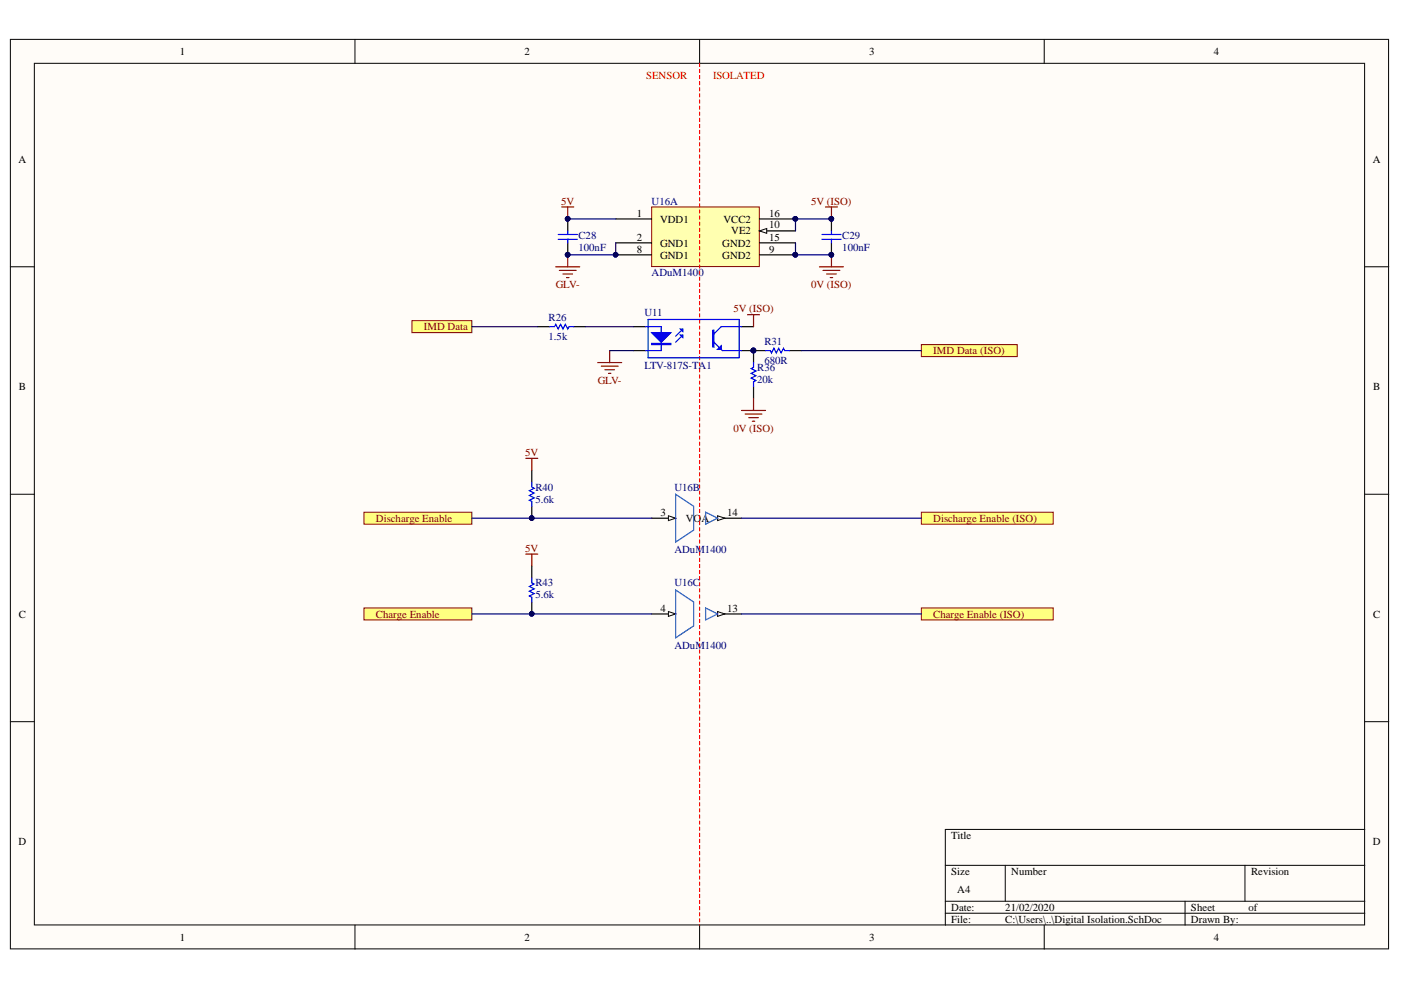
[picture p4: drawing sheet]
<svg xmlns="http://www.w3.org/2000/svg" width="297mm" height="210mm" viewBox="0 0 297 210" stroke-linecap="round" stroke-linejoin="round" font-family="sans-serif">
<defs><g id="words">
<g font-size="2.3">
<text x="38.1" y="11.7">1</text>
<text x="111.2" y="11.7">2</text>
<text x="184.3" y="11.7">3</text>
<text x="257.3" y="11.7">4</text>
<text x="3.9" y="34.5">A</text>
<text x="291.1" y="34.5">A</text>
<text x="135" y="45.9">1</text>
<text x="139.9" y="47.2">VDD1</text>
<text x="153.4" y="47.2">VCC2</text>
<text x="163.1" y="45.9">16</text>
<text x="135" y="51">2</text>
<text x="135" y="53.6">8</text>
<text x="139.9" y="52.3">GND1</text>
<text x="153.1" y="52.3">GND2</text>
<text x="155" y="49.7">VE2</text>
<text x="163.1" y="51">15</text>
<text x="163.1" y="53.6">9</text>
<text x="163.1" y="48.4">10</text>
<text x="139.9" y="54.8">GND1</text>
<text x="153.1" y="54.8">GND2</text>
<text x="4" y="82.7">B</text>
<text x="291.2" y="82.7">B</text>
<text x="140.1" y="109.4">3</text>
<text x="145.4" y="110.6">VOA</text>
<text x="154.2" y="109.4">14</text>
<text x="4" y="131">C</text>
<text x="140.1" y="129.7">4</text>
<text x="154.2" y="129.7">13</text>
<text x="291.2" y="131">C</text>
<text x="3.9" y="179.1">D</text>
<text x="201.7" y="177.9">Title</text>
<text x="291.1" y="179.1">D</text>
<text x="201.7" y="185.5">Size</text>
<text x="214.4" y="185.5">Number</text>
<text x="265.2" y="185.5">Revision</text>
<text x="202.9" y="189.3">A4</text>
<text x="201.7" y="193.1">Date:</text>
<text x="201.7" y="195.7">File:</text>
<text x="213.1" y="193.1">21/02/2020</text>
<text x="213.1" y="195.7">C:\Users\..\Digital Isolation.SchDoc</text>
<text x="252.5" y="193.1">Sheet</text>
<text x="252.5" y="195.7">Drawn By:</text>
<text x="264.7" y="193.1">of</text>
<text x="38.1" y="199.5">1</text>
<text x="111.2" y="199.5">2</text>
<text x="184.3" y="199.5">3</text>
<text x="257.3" y="199.5">4</text>
</g>
<g font-size="2.3" fill="#f00">
<text x="137" y="16.7">SENSOR</text>
<text x="151.2" y="16.7">ISOLATED</text>
</g>
<g font-size="2.3" fill="#800000">
<text x="119" y="43.4">5V</text>
<text x="172" y="43.4">5V (ISO)</text>
<text x="117.9" y="61.2">GLV-</text>
<text x="172" y="61.2">0V (ISO)</text>
<text x="89.9" y="70">IMD Data</text>
<text x="155.5" y="66.2">5V (ISO)</text>
<text x="197.9" y="75.1">IMD Data (ISO)</text>
<text x="126.7" y="81.5">GLV-</text>
<text x="155.5" y="91.6">0V (ISO)</text>
<text x="111.3" y="96.7">5V</text>
<text x="79.7" y="110.6">Discharge Enable</text>
<text x="197.9" y="110.6">Discharge Enable (ISO)</text>
<text x="111.3" y="117">5V</text>
<text x="79.7" y="131">Charge Enable</text>
<text x="197.9" y="131">Charge Enable (ISO)</text>
</g>
<g font-size="2.3" fill="#000080">
<text x="138.2" y="43.4">U16A</text>
<text x="122.6" y="50.8">C28</text>
<text x="122.6" y="53.3">100nF</text>
<text x="178.6" y="50.8">C29</text>
<text x="178.6" y="53.3">100nF</text>
<text x="138.2" y="58.6">ADuM1400</text>
<text x="116.3" y="68">R26</text>
<text x="136.6" y="67">U11</text>
<text x="116.3" y="72">1.5k</text>
<text x="162.1" y="73.1">R31</text>
<text x="162.1" y="77.2">680R</text>
<text x="136.6" y="78.2">LTV-817S-TA1</text>
<text x="160.5" y="78.7">R36</text>
<text x="160.5" y="81.2">20k</text>
<text x="113.5" y="104.1">R40</text>
<text x="113.5" y="106.6">5.6k</text>
<text x="143" y="104.1">U16B</text>
<text x="143" y="117.2">ADuM1400</text>
<text x="113.5" y="124.3">R43</text>
<text x="143" y="124.3">U16C</text>
<text x="113.5" y="126.9">5.6k</text>
<text x="143" y="137.6">ADuM1400</text>
</g>
</g></defs>
<g fill="#fffcf8" stroke="#000" stroke-width=".21">
<path d="M2.2 8.3h292.2v192.9h-292.2z"/>
<path d="M7.3 13.4h282v182.7h-282z"/>
</g>
<g fill="none" stroke="#000" stroke-width=".21">
<path d="M75.3 8.3v5.1M148.3 8.3v5.1M221.4 8.3v5.1M2.2 56.6h5.1M289.4 56.6h5.1M2.2 104.8h5.1M289.4 104.8h5.1M2.2 153h5.1M289.4 153h5.1M289.4 175.9h-89v20.3M75.3 196.2v5M148.3 196.2v5"/>
<path d="M200.4 183.5h89M200.4 191.1h89M200.4 193.6h89M213.1 183.5v7.6M221.4 196.2v5M251.3 191.1v5.1M264 183.5v7.6"/>
</g>
<path d="M138.2 109.9h5" fill="none" stroke="#000" stroke-width=".25"/>
<path d="M141.7 109.4l1.5 .5-1.5 .5z" fill="#fffcf8"/>
<path d="M141.7 109.4l1.5 .5-1.5 .5z" fill="none" stroke="#000" stroke-width=".21"/>
<path d="M152.1 109.9h5.1" fill="none" stroke="#000" stroke-width=".25"/>
<path d="M152.1 109.4l1.6 .5-1.6 .5z" fill="#fffcf8"/>
<path d="M152.1 109.4l1.6 .5-1.6 .5z" fill="none" stroke="#000" stroke-width=".21"/>
<path d="M143.2 104.8l3.9 2.5v5.1l-3.9 2.5zM149.6 108.6l2.5 1.3-2.5 1.2z" fill="none" stroke="#15c" stroke-width=".25"/>
<path d="M138.2 130.2h5" fill="none" stroke="#000" stroke-width=".25"/>
<path d="M141.7 129.7l1.5 .5-1.5 .5z" fill="#fffcf8"/>
<path d="M141.7 129.7l1.5 .5-1.5 .5z" fill="none" stroke="#000" stroke-width=".21"/>
<path d="M152.1 130.2h5.1" fill="none" stroke="#000" stroke-width=".25"/>
<path d="M152.1 129.7l1.6 .5-1.6 .5z" fill="#fffcf8"/>
<path d="M152.1 129.7l1.6 .5-1.6 .5z" fill="none" stroke="#000" stroke-width=".21"/>
<path d="M143.2 125.1l3.9 2.5v5.1l-3.9 2.5zM149.6 128.9l2.5 1.3-2.5 1.2z" fill="none" stroke="#15c" stroke-width=".25"/>
<g fill="#ffff80" stroke="#800000" stroke-width=".21">
<path d="M77.2 108.6h22.8v2.5h-22.8z" fill-rule="evenodd"/>
<path d="M77.2 128.9h22.8v2.5h-22.8z" fill-rule="evenodd"/>
</g>
<path d="M112.7 99.7v2.6M112.7 107.3v2.6M112.7 120v2.6M112.7 127.6v2.6" fill="none" stroke="#000" stroke-width=".25"/>
<g fill="#000080" stroke="#000080" stroke-width=".21">
<circle cx="112.7" cy="109.8" r=".48"/>
<circle cx="112.7" cy="130.1" r=".48"/>
</g>
<path d="M112.7 102.3v1l.6 .2-1.1 .5 1.1 .5-1.1 .5 1.1 .6-1.1 .5 .5 .2v1M112.7 122.6v1l.6 .2-1.1 .5 1.1 .5-1.1 .6 1.1 .5-1.1 .5 .5 .2v1" fill="none" stroke="#00f" stroke-width=".25"/>
<path d="M111.5 97.2h2.5M112.7 97.2v2.5M111.5 117.5h2.5M112.7 117.5v2.5" fill="none" stroke="#800000" stroke-width=".25"/>
<path d="M138.2 43.9h22.8v12.6h-22.8z" fill="#ffffb0" stroke="#800000" stroke-width=".21"/>
<path d="M130.5 46.4h7.7M130.5 51.5h7.7M130.5 54h7.7M161 46.4h7.7M161 51.5h7.7M161 54h7.7M161 49h7.7" fill="none" stroke="#000" stroke-width=".25"/>
<g fill="#000080" stroke="#000080" stroke-width=".21">
<circle cx="130.5" cy="54" r=".48"/>
<circle cx="168.6" cy="46.4" r=".49"/>
<circle cx="168.6" cy="54" r=".49"/>
</g>
<path d="M161 49l1.6-.6v1.1z" fill="#fffcf8"/>
<path d="M161 49l1.6-.6v1.1z" fill="none" stroke="#000" stroke-width=".21"/>
<g fill="#000080" stroke="#000080" stroke-width=".21">
<circle cx="130.5" cy="54" r=".48"/>
<circle cx="168.6" cy="46.4" r=".49"/>
<circle cx="168.6" cy="54" r=".49"/>
<circle cx="120.3" cy="54" r=".48"/>
<circle cx="176.3" cy="54" r=".48"/>
<circle cx="176.3" cy="46.4" r=".48"/>
<circle cx="120.3" cy="46.4" r=".48"/>
</g>
<g fill="none" stroke="#800000" stroke-width=".25">
<path d="M117.8 56.6h5.1M118.6 57.3h3.6M119.1 43.9h2.5M119.4 58.1h2M120.1 58.9h.5M120.4 43.9v2.5M120.4 54v2.6M173.7 56.6h5.1M174.5 57.3h3.6M175 43.9h2.6M175.3 58.1h2M176 58.9h.5"/>
<path d="M176.3 43.9v2.5M176.3 54v2.6"/>
</g>
<path d="M120.4 46.4v2.6M120.4 51.5v2.5M176.3 46.4v2.6M176.3 51.5v2.5" fill="none" stroke="#000" stroke-width=".25"/>
<path d="M118.3 49.7h4.1M118.3 50.7h4.1M120.4 49v.7M120.4 50.7v.8M174.2 49.7h4.1M174.2 50.7h4.1M176.3 49v.7M176.3 50.7v.8" fill="none" stroke="#00f" stroke-width=".25"/>
<path d="M148.3 13.4v182.8" fill="none" stroke="#f00" stroke-width=".25" stroke-dasharray=".6 .6"/>
<g fill="#ffff80" stroke="#800000" stroke-width=".21">
<path d="M195.3 73.1h20.4v2.5h-20.4z" fill-rule="evenodd"/>
<path d="M195.3 108.6h28v2.5h-28z" fill-rule="evenodd"/>
<path d="M195.3 128.9h28v2.5h-28z" fill-rule="evenodd"/>
</g>
<path d="M134.4 69.3h2.5M134.4 74.3h2.5M157.2 69.3h2.6M157.2 74.3h2.6" fill="none" stroke="#000" stroke-width=".25"/>
<circle cx="159.7" cy="74.3" r=".48" fill="#000080" stroke="#000080" stroke-width=".21"/>
<path d="M136.9 69.3h3.3v5h-3.3M137.4 67.7h19.3v8.2h-19.3zM144.8 71l-1.6 1.6M144.8 69.8l-1.6 1.5M151.4 72.6l1.8 1.7h4M157.2 69.3h-4.3l-1.5 1.5" fill="none" stroke="#00f" stroke-width=".25"/>
<path d="M138.2 70.5h4l-2 2.1z" fill="#00f"/>
<path d="M138.2 70.5h4l-2 2.1zM138.2 72.8h4v.3h-4zM138.2 72.9h4" fill="none" stroke="#00f" stroke-width=".25"/>
<path d="M144.3 69.8h.5v.5z" fill="#00f"/>
<path d="M144.3 69.8h.5v.5z" fill="none" stroke="#00f" stroke-width=".25"/>
<path d="M144.3 71h.5v.5z" fill="#00f"/>
<path d="M144.3 71h.5v.5zM151.1 70h.3v3.6h-.3zM151.3 70v3.6" fill="none" stroke="#00f" stroke-width=".25"/>
<path d="M152.1 74.1l.8-.8v.8z" fill="#00f"/>
<path d="M152.1 74.1l.8-.8v.8z" fill="none" stroke="#00f" stroke-width=".25"/>
<circle cx="159.7" cy="74.3" r=".48" fill="#000080" stroke="#000080" stroke-width=".21"/>
<path d="M87.3 68h12.7v2.5h-12.7z" fill-rule="evenodd" fill="#ffff80" stroke="#800000" stroke-width=".21"/>
<path d="M126.7 76.9h5.1M127.5 77.6h3.5M128.3 78.4h2M129 79.2h.5M129.3 74.3v2.6M158.5 66.7h2.5M159.8 66.7v2.6M157.2 87h5.1M158 87.8h3.5M158.7 88.5h2.1M159.5 89.3h.5M159.8 84.5v2.5" fill="none" stroke="#800000" stroke-width=".25"/>
<path d="M114 69.3h2.6M121.6 69.3h2.6M162.3 74.3h-2.5v2.6M167.4 74.3h2.5M159.8 82v2.5" fill="none" stroke="#000" stroke-width=".25"/>
<path d="M116.6 69.3h1l.2-.5 .5 1 .5-1 .6 1 .5-1 .5 1 .2-.5h1M159.8 76.9v1l-.5 .2 1 .6-1 .5 1 .5-1 .5 1 .5-.5 .2v1.1M162.3 74.3h1l.3 .5 .5-1 .5 1 .5-1 .5 1 .5-1 .3 .5h1" fill="none" stroke="#00f" stroke-width=".25"/>
<path d="M120.4 46.4h10.1M130.5 51.5v2.5h-10.1M168.7 51.5v2.5h7.6M176.3 46.4h-7.6v2.6M100 69.3h14M124.2 69.3h10.2M129.3 74.3h5.1M169.9 74.3h25.4M100 109.9h38.2M157.2 109.9h38.1M100 130.2h38.2M157.2 130.2h38.1" fill="none" stroke="#000080" stroke-width=".25"/>
<g fill="#000080" stroke="#000080" stroke-width=".21">
<circle cx="112.7" cy="109.8" r=".48"/>
<circle cx="130.5" cy="54" r=".48"/>
<circle cx="120.3" cy="54" r=".48"/>
<circle cx="176.3" cy="54" r=".48"/>
<circle cx="168.6" cy="54" r=".49"/>
<circle cx="120.3" cy="46.4" r=".48"/>
<circle cx="168.6" cy="46.4" r=".49"/>
<circle cx="176.3" cy="46.4" r=".48"/>
<circle cx="112.7" cy="130.1" r=".48"/>
<circle cx="159.7" cy="74.3" r=".48"/>
</g>
<use href="#words"/>
</svg>
